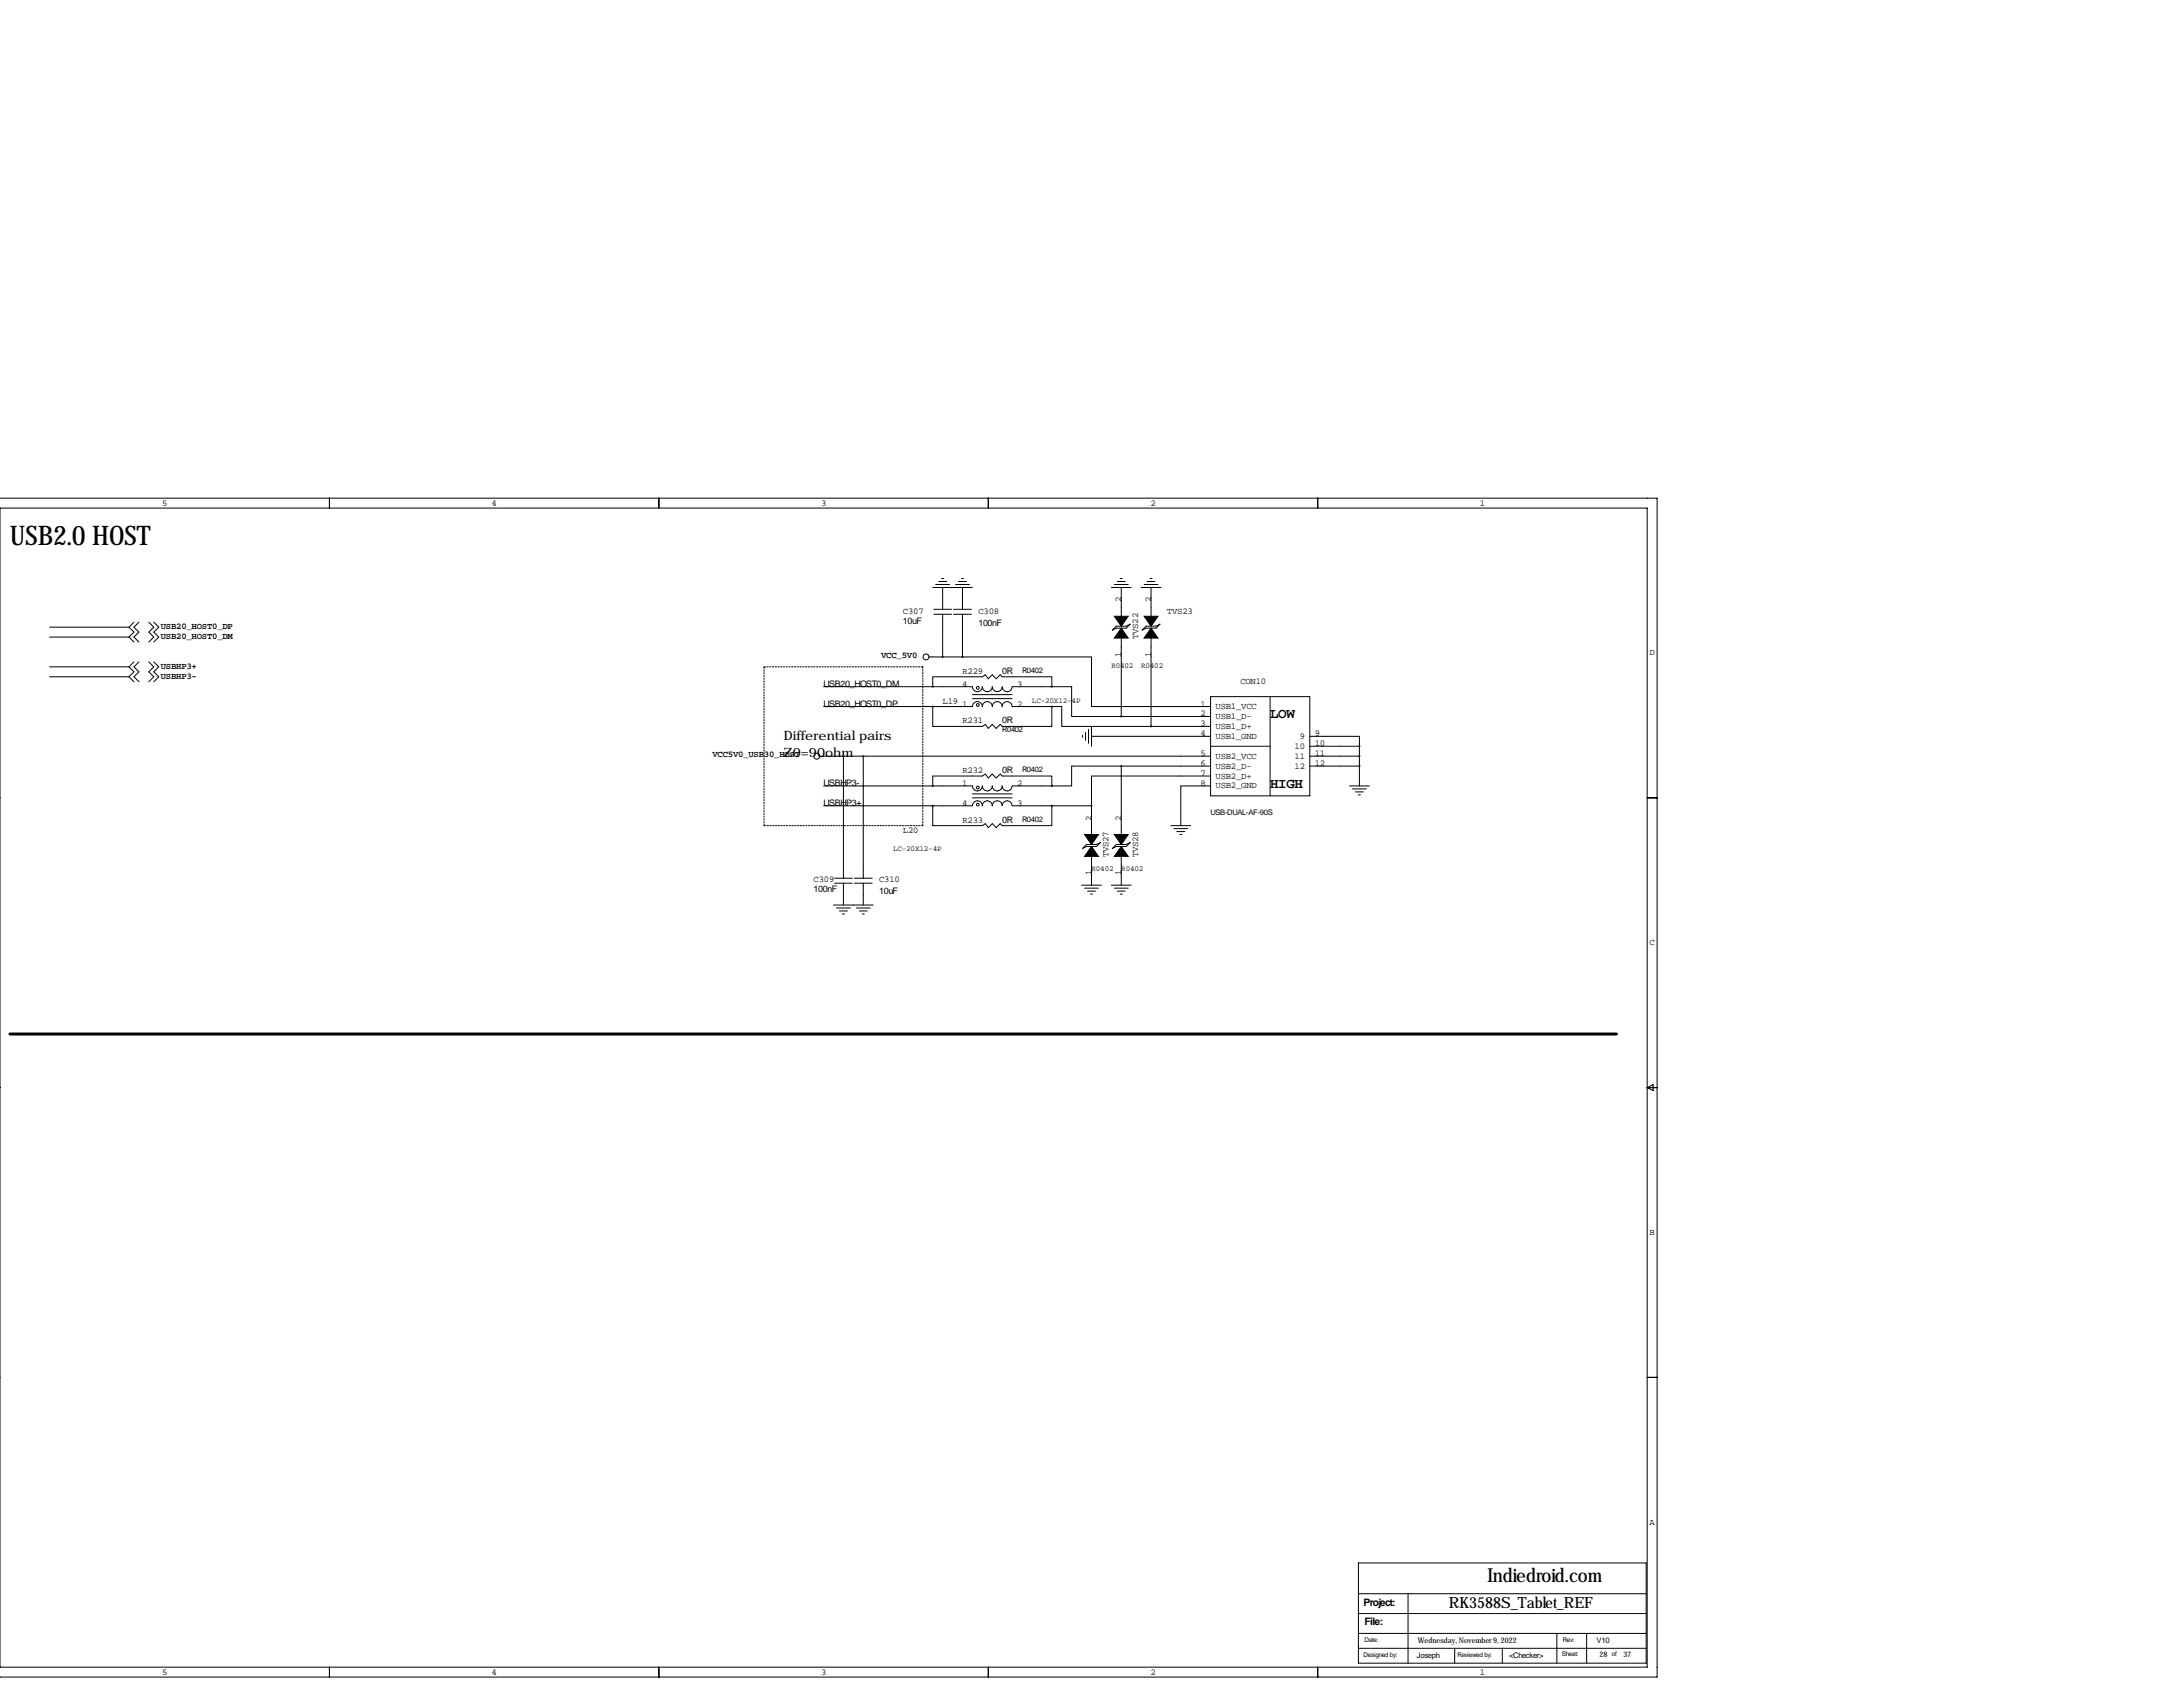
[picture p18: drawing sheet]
<svg xmlns="http://www.w3.org/2000/svg" width="559mm" height="432mm" viewBox="0 0 559 432" stroke-linecap="round" stroke-linejoin="round" font-family="sans-serif">
<defs><g id="words">
<text font-size="6.9" x="2.5" y="139.4">USB2.0 HOST</text>
<text font-size="4.9" x="380.7" y="404.9">Indiedroid.com</text>
<text font-size="4" x="370.8" y="411.5">RK3588S_Tablet_REF</text>
<g font-size="3.6">
<text x="325.1" y="183.9">LOW</text>
<text x="325.1" y="201.7">HIGH</text>
</g>
<g font-size="3.3">
<text x="200.7" y="189.5">Differential pairs</text>
<text x="200.7" y="193.6">Z0=90ohm</text>
</g>
<g font-size="2.6">
<text x="349" y="411">Project:</text>
<text x="349.2" y="416.1">File:</text>
</g>
<g font-size="2.3">
<text x="41.5" y="129.4">5</text>
<text x="125.8" y="129.4">4</text>
<text x="210.2" y="129.4">3</text>
<text x="294.5" y="129.4">2</text>
<text x="378.8" y="129.4">1</text>
<text x="287" y="154.2" transform="rotate(-90 287 154.2)">2</text>
<text x="294.6" y="154.2" transform="rotate(-90 294.6 154.2)">2</text>
<text x="41.1" y="161">USB20_HOST0_DP</text>
<text x="231.1" y="157.2">C307</text>
<text x="231.1" y="159.8">10uF</text>
<text x="250.4" y="157.2">C308</text>
<text x="250.4" y="160.3">100nF</text>
<text x="298.7" y="157.2">TVS23</text>
<text x="41.1" y="163.6">USB20_HOST0_DM</text>
<text x="291.3" y="163.6" transform="rotate(-90 291.3 163.6)">TVS22</text>
<text x="422.3" y="167.8">D</text>
<text x="41.1" y="171.2">USBHP3+</text>
<text x="41.1" y="173.7">USBHP3-</text>
<text x="225.6" y="168.4">VCC_5V0</text>
<text x="246.4" y="172.5">R229</text>
<text x="256.5" y="172.5">0R</text>
<text x="287" y="168.2" transform="rotate(-90 287 168.2)">1</text>
<text x="294.6" y="168.2" transform="rotate(-90 294.6 168.2)">1</text>
<text x="210.8" y="175.8">USB20_HOST0_DM</text>
<text x="246.3" y="175.8">4</text>
<text x="260.3" y="175.8">3</text>
<text x="317.5" y="175">CON10</text>
<text x="210.8" y="180.8">USB20_HOST0_DP</text>
<text x="241.3" y="180.1">L19</text>
<text x="246.3" y="180.8">1</text>
<text x="246.4" y="185.2">R231</text>
<text x="256.5" y="185.2">0R</text>
<text x="260.3" y="180.8">2</text>
<text x="307.3" y="180.8">1</text>
<text x="307.3" y="183.4">2</text>
<text x="307.3" y="185.9">3</text>
<text x="311.1" y="181.5">USB1_VCC</text>
<text x="311.1" y="184">USB1_D-</text>
<text x="307.3" y="188.5">4</text>
<text x="311.1" y="186.6">USB1_D+</text>
<text x="311.1" y="189.1">USB1_GND</text>
<text x="331.4" y="191.7">10</text>
<text x="332.7" y="189.1">9</text>
<text x="336.5" y="188.5">9</text>
<text x="336.5" y="191">10</text>
<text x="182.4" y="193.8">VCC5V0_USB30_HOST</text>
<text x="246.4" y="197.9">R232</text>
<text x="256.5" y="197.9">0R</text>
<text x="307.3" y="193.5">5</text>
<text x="307.3" y="196.1">6</text>
<text x="311.1" y="194.2">USB2_VCC</text>
<text x="311.1" y="196.7">USB2_D-</text>
<text x="331.4" y="194.2">11</text>
<text x="331.4" y="196.7">12</text>
<text x="336.5" y="193.5">11</text>
<text x="336.5" y="196.1">12</text>
<text x="210.8" y="201.2">USBHP3-</text>
<text x="246.3" y="201.2">1</text>
<text x="260.3" y="201.2">2</text>
<text x="307.3" y="198.6">7</text>
<text x="307.3" y="201.2">8</text>
<text x="311.1" y="199.3">USB2_D+</text>
<text x="311.1" y="201.8">USB2_GND</text>
<text x="210.8" y="206.2">USBHP3+</text>
<text x="246.3" y="206.2">4</text>
<text x="260.3" y="206.2">3</text>
<text x="231.1" y="213.1">L20</text>
<text x="246.4" y="210.6">R233</text>
<text x="256.5" y="210.6">0R</text>
<text x="279.4" y="210.1" transform="rotate(-90 279.4 210.1)">2</text>
<text x="287" y="210.1" transform="rotate(-90 287 210.1)">2</text>
<text x="283.7" y="219.5" transform="rotate(-90 283.7 219.5)">TVS27</text>
<text x="291.3" y="219.5" transform="rotate(-90 291.3 219.5)">TVS28</text>
<text x="208.3" y="225.8">C309</text>
<text x="225" y="225.8">C310</text>
<text x="279.4" y="224.1" transform="rotate(-90 279.4 224.1)">1</text>
<text x="287" y="224.1" transform="rotate(-90 287 224.1)">1</text>
<text x="208.3" y="228.3">100nF</text>
<text x="225" y="228.9">10uF</text>
<text x="422.3" y="241.9">C</text>
<text x="422.3" y="316.1">B</text>
<text x="422.3" y="390.3">A</text>
<text x="41.5" y="428.6">5</text>
<text x="125.8" y="428.6">4</text>
<text x="210.2" y="428.6">3</text>
<text x="294.5" y="428.6">2</text>
<text x="378.8" y="428.6">1</text>
</g>
<g font-size="2">
<text x="261.6" y="172.2">R0402</text>
<text x="284.5" y="170.9">R0402</text>
<text x="292.1" y="170.9">R0402</text>
<text x="264.2" y="179.8">LC-20X12-4P</text>
<text x="256.5" y="187.5">R0402</text>
<text x="261.6" y="197.6">R0402</text>
<text x="309.9" y="208.5">USB-DUAL-AF-90S</text>
<text x="261.6" y="210.3">R0402</text>
<text x="228.6" y="217.9">LC-20X12-4P</text>
<text x="279.4" y="223">R0402</text>
<text x="287" y="223">R0402</text>
<text x="362.7" y="424.4">Joseph</text>
<text x="363" y="420.6">Wednesday, November 9, 2022</text>
<text x="386.3" y="424.4">&lt;Checker&gt;</text>
<text x="408.7" y="420.6">V10</text>
<text x="409.4" y="424.2">28</text>
<text x="415.5" y="424.2">37</text>
</g>
<g font-size="1.6">
<text x="349" y="424.2">Designed by:</text>
<text x="349.2" y="420.4">Date:</text>
<text x="373.1" y="424.2">Reviewed by:</text>
<text x="399.8" y="423.9">Sheet:</text>
<text x="400" y="420.4">Rev:</text>
<text x="412.6" y="423.9">of</text>
</g>
</g></defs>
<path d="M2.5 264.7h411.3" fill="none" stroke="#000" stroke-width=".76"/>
<path d="M195.6 170.7h40.6M236.2 170.7v40.6M195.6 211.3v-40.6M236.2 211.3h-40.6" fill="none" stroke="#000" stroke-width=".26" stroke-dasharray=".4 .4"/>
<g fill="none" stroke="#000" stroke-width=".26">
<path d="M0 127.5h424.2v301.8h-424.3M0 130h421.6v296.7h-421.6zM84.3 127.5v2.5M168.7 127.5v2.5M253 127.5v2.5M337.3 127.5v2.5M34.3 159.3l-1.3 1.2M35.6 159.3l-1.3 1.2 1.3 1.3-1.3 1.3 1.3 1.2M38.1 159.3l1.3 1.2-1.3 1.3 1.3 1.3-1.3 1.2M39.4 159.3l1.2 1.2-1.2 1.3 1.2 1.3-1.2 1.2M238.8 150.4h10.1M239 157.2h4.6"/>
<path d="M239 156h4.6M239.5 149.6h3.6M240.3 148.8h2M241 148.1h.6M241.3 150.4v5.6M241.3 157.2v10.9M244.1 157.2h4.6M244.1 156h4.6M244.6 149.6h3.6M245.4 148.8h2M246.1 148.1h.5M246.4 150.4v5.6"/>
<path d="M246.4 157.2v10.9M284.5 150.4h5.1M285.2 149.6h3.6M286 148.8h2M286.8 148.1h.5M287 150.4v7.6M292.1 150.4h5.1M292.9 149.6h3.5M293.6 148.8h2.1M294.4 148.1h.5M294.6 150.4v7.6M12.7 173.2h20.3"/>
<path d="M12.7 163.1h20.3M12.7 160.5h20.3M12.7 170.7h20.3M33 160.5l1.3 1.3-1.3 1.3M33 163.1l1.3 1.2M33 170.7l1.3 1.3-1.3 1.2M33 173.2l1.3 1.3M34.3 169.4l-1.3 1.3M35.6 169.4l-1.3 1.3 1.3 1.3-1.3 1.2 1.3 1.3M38.1 169.4l1.3 1.3-1.3 1.3 1.3 1.2-1.3 1.3M39.4 169.4l1.2 1.3-1.2 1.3 1.2 1.2-1.2 1.3M210.8 175.8h38.1a1.27 1.27 0 0 0 1.3 1.2 1.27 1.27 0 0 0 1.3-1.2 1.27 1.27 0 0 0 1.2 1.2 1.27 1.27 0 0 0 1.3-1.2 1.27 1.27 0 0 0 1.3 1.2 1.27 1.27 0 0 0 1.2-1.2 1.27 1.27 0 0 0 1.3 1.2 1.27 1.27 0 0 0 1.3-1.2h10.1"/>
<path d="M237.7 168.1h8.7M238.8 175.8v-2.6h12.7l.7-.5 .8 1 1-1 1 1 1-1 .5 .5h12.7v2.6M246.4 168.1h33v12.7h30.5M248.9 177.8h10.2M248.9 178.8h10.2M269.2 175.8h5.1v7.6h12.7M285.8 160.3h2.5l1-.5-1 1h-2.5l-1.1 .5zM287 163.1v20.3M293.4 160.3h2.5l1-.5-1 1h-2.5l-1 .5zM294.6 163.1v22.8M309.9 178.3h25.4v25.4h-25.4zM325.1 178.3v25.4"/>
<path d="M209.8 193.5h100.1M210.8 180.8h38.1a1.27 1.27 0 0 1 1.3-1.2 1.27 1.27 0 0 1 1.3 1.2 1.27 1.27 0 0 1 1.2-1.2 1.27 1.27 0 0 1 1.3 1.2 1.27 1.27 0 0 1 1.3-1.2 1.27 1.27 0 0 1 1.2 1.2 1.27 1.27 0 0 1 1.3-1.2 1.27 1.27 0 0 1 1.3 1.2h10.1M215.9 193.5v31.3M221 193.5v31.3M238.8 180.8v5.1h12.7l.7-.5 .8 1 1-1 1 1 1-1 .5 .5h12.7v-5.1M269.2 180.8h2.6v5.1h22.8M277.1 188.2v.5M277.9 187.5v2M278.6 186.7v3.5M279.4 188.5h30.5M279.4 185.9v5.1M287 196.1h-12.7v5.1h-5.1"/>
<path d="M287 183.4h22.9M287 196.1h22.9M287 196.1v17.8M294.6 185.9h15.3M309.9 198.6h-30.5v7.6M309.9 191h15.2M335.3 188.5h12.7v2.5M335.3 191h12.7M335.3 193.5h12.7M335.3 196.1h12.7M348 191v10.2M-.1 204.2h.1"/>
<path d="M210.8 206.2h38.1a1.27 1.27 0 0 1 1.3-1.2 1.27 1.27 0 0 1 1.3 1.2 1.27 1.27 0 0 1 1.2-1.2 1.27 1.27 0 0 1 1.3 1.2 1.27 1.27 0 0 1 1.3-1.2 1.27 1.27 0 0 1 1.2 1.2 1.27 1.27 0 0 1 1.3-1.2 1.27 1.27 0 0 1 1.3 1.2h20.3M210.8 201.2h38.1a1.27 1.27 0 0 0 1.3 1.2 1.27 1.27 0 0 0 1.3-1.2 1.27 1.27 0 0 0 1.2 1.2 1.27 1.27 0 0 0 1.3-1.2 1.27 1.27 0 0 0 1.3 1.2 1.27 1.27 0 0 0 1.2-1.2 1.27 1.27 0 0 0 1.3 1.2 1.27 1.27 0 0 0 1.3-1.2h10.1M238.8 201.2v-2.6h12.7l.7-.5 .8 1 1-1 1 1 1-1 .5 .5h12.7v2.6M238.8 206.2v5.1h12.7l.7-.5 .8 1 1-1 1 1 1-1 .5 .5h12.7v-5.1M248.9 204.2h10.2M248.9 203.2h10.2M278.1 216.2h2.6l1-.6-1 1.1h-2.6l-1 .5zM279.4 206.2v7.7M279.4 218.9v7.7M285.8 216.2h2.5l1-.6-1 1.1h-2.5l-1.1 .5zM287 218.9v7.7M299.7 211.3h5.1"/>
<path d="M300.5 212.1h3.5M301.2 212.9h2.1M302 213.6h.5M309.9 201.2h-7.6v10.1M345.4 201.2h5.1M346.2 201.9h3.6M347 202.7h2M347.7 203.5h.5M421.6 204.2h2.6M213.4 231.6h10.1M213.6 224.8h4.6M213.6 226.1h4.6"/>
<path d="M214.1 232.4h3.6M214.9 233.2h2M215.6 233.9h.6M215.9 226.1v5.5M218.7 224.8h4.6M218.7 226.1h4.6M219.2 232.4h3.6M220 233.2h2M220.7 233.9h.5M221 226.1v5.5M276.9 226.6h5M277.6 227.3h3.6"/>
<path d="M278.4 228.1h2M279.1 228.9h.6M284.5 226.6h5.1M285.2 227.3h3.6M286 228.1h2M286.8 228.9h.5M-.1 278.4h.1M421.6 278.4h2.6M421.6 278.4l1.6-.8v1.5zM-.1 352.6h.1M421.6 352.6h2.6M347.7 407.9h73.7"/>
<path d="M347.7 400h73.7v25.7h-73.7zM347.7 413h73.7M347.7 418.1h73.7M360.4 407.9v17.8M398.5 418.1v7.6M406.1 418.1v7.6M84.3 426.7v2.6M168.7 426.7v2.6M253 426.7v2.6M337.3 426.7v2.6M347.7 421.9h73.7M372.4 421.9v3.8"/>
<path d="M384.6 421.9v3.8"/>
<circle cx="237" cy="168.1" r=".76"/>
<circle cx="250.3" cy="176.1" r=".36"/>
<circle cx="209.1" cy="193.5" r=".76"/>
<circle cx="250.3" cy="180.4" r=".36"/>
<circle cx="250.3" cy="201.6" r=".36"/>
<circle cx="250.3" cy="205.9" r=".36"/>
</g>
<path d="M287 160.8l1.8 2.5h-3.6zM285.2 157.7h3.6l-1.8 2.6zM294.6 160.8l1.8 2.5h-3.5zM292.9 157.7h3.5l-1.8 2.6zM279.4 216.7l1.8 2.5h-3.6zM277.6 213.6h3.6l-1.8 2.6zM287 216.7l1.8 2.5h-3.6zM285.2 213.6h3.6l-1.8 2.6z" fill="#000" stroke="#000" stroke-width=".26"/>
<path d="M238.7 175.8a.05 .05 0 0 0 .1 0 .05 .05 0 0 0-.1 0zM238.7 201.2a.05 .05 0 0 0 .1 0 .05 .05 0 0 0-.1 0zM238.7 180.8a.05 .05 0 0 0 .1 0 .05 .05 0 0 0-.1 0zM238.7 206.2a.05 .05 0 0 0 .1 0 .05 .05 0 0 0-.1 0zM269.2 180.8a.05 .05 0 0 0 .1 0 .05 .05 0 0 0-.1 0zM294.6 185.9a.05 .05 0 0 0 .1 0 .05 .05 0 0 0-.1 0zM269.2 175.8a.05 .05 0 0 0 .1 0 .05 .05 0 0 0-.1 0zM269.2 206.2a.05 .05 0 0 0 .1 0 .05 .05 0 0 0-.1 0zM269.2 201.2a.05 .05 0 0 0 .1 0 .05 .05 0 0 0-.1 0z" fill="#000" stroke="#000" stroke-width=".51"/>
<use href="#words"/>
</svg>
